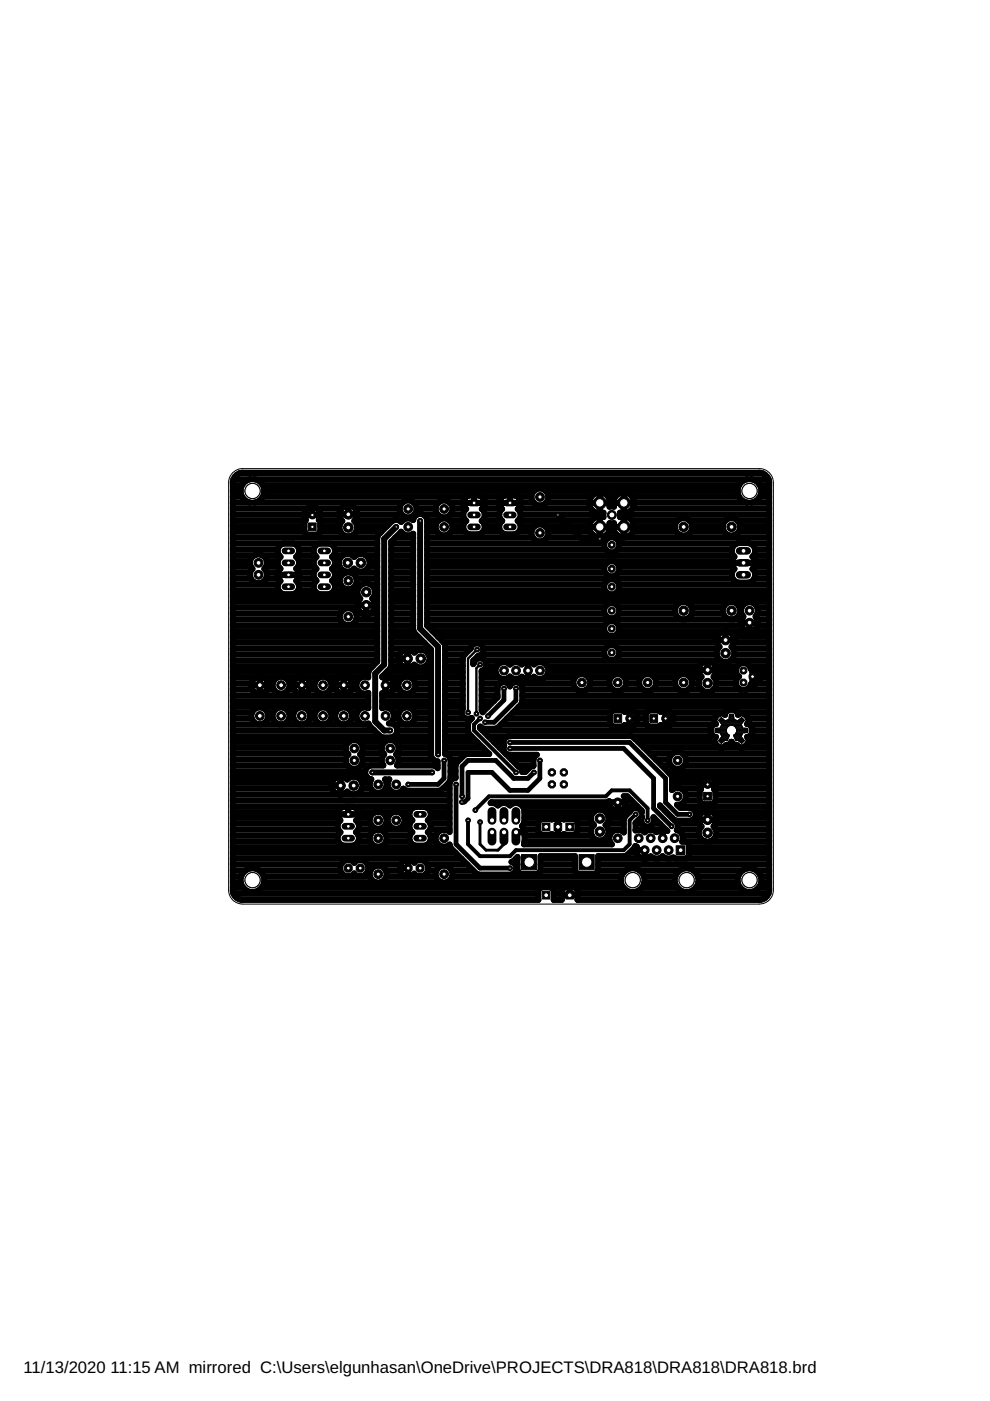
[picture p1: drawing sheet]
<svg xmlns="http://www.w3.org/2000/svg" width="210mm" height="297mm" viewBox="0 0 210 297" stroke-linecap="round" stroke-linejoin="round" font-family="sans-serif">
<defs><g id="words">
<g font-size="3.5">
<text x="5" y="291">11/13/2020</text>
<text x="23.4" y="291">11:15 AM mirrored C:\Users\elgunhasan\OneDrive\PROJECTS\DRA818\DRA818\DRA818.brd</text>
</g>
</g></defs>
<g fill="none" stroke="#000" stroke-width=".21">
<path d="M151.6 155.2h2.5M151.6 155.1h2.4M151.6 155h2.4M151.6 154.9h2.4M151.6 154.8h2.4M151.6 154.7h2.4M151.6 154.5h2.5M151.9 154.4h2.2M152.2 155.4h1.9M152.3 157h1.4M152.4 152.8h1.3M152.4 152.7h1.2"/>
<path d="M152.4 157.1h1.1M152.4 156.9h1.8M152.5 152.9h5.2M152.5 156.8h1.8M152.5 152.5h.9M152.6 157.2h.8M152.6 153h5M152.6 156.7h1.7M152.7 153.1h4.8M152.7 152.4h.6M152.7 157.4h.5M152.7 156.5h1.7"/>
<path d="M152.7 154.3l-1.1 .2v.8l1.1 .1 .4 .7-.8 .9 .6 .6 .9-.7 .4 .2 .5-1.2-.5-.4-.2-.4M152.8 155.5h1.4M152.8 154.3h1.4M152.8 153.2h4.6M152.8 152.3h.3M152.8 154.2h1.4M152.8 157.5h.3M152.8 155.6h1.5M152.8 154.1l-.1 .2M152.8 156.4h1.7M152.8 154.1h1.6M152.8 155.7h1.6"/>
<path d="M152.8 153.4h4.5M152.9 153.9h1.6M152.9 155.8h1.7M152.9 152.2h.1M152.9 157.6h.1M152.9 153.8l-.1 .3M152.9 156.3h1.6M152.9 153.8h1.9M153 156h1.6M153 153.5h4.2M153 153.7h4.2M153 156.2h1.5"/>
<path d="M153 156.1h1.6M153 153.6h4.1M153.9 152.8h2.3M154 157h.2M154.1 154.5l-.1 .6M154.2 152.7h1.8M154.3 154.2l-.2 .3M154.6 152.5l-.8 .3-.9-.7-.6 .6 .8 .9-.2 .2M154.6 152.5l.1-1.1h.8l.1 1.1M154.6 152.5h1M154.6 152.4h1M154.6 152.3h1"/>
<path d="M154.6 152.2h1M154.6 152.1h1M154.6 151.9h1M154.6 151.8h1M154.6 151.7h1M154.6 151.6h.9M154.7 151.5h.8M154.8 153.8l.8 .1 .4 .4M154.8 153.8l-.5 .4M155.4 153.8h1.8M155.5 156h1.7M155.6 156.1h1.6"/>
<path d="M155.6 155.8h1.7M155.6 152.5l.8 .3 .8-.7 .6 .6-.7 .9M155.6 156.2h1.6M155.7 153.9h1.6M155.7 156.3h1.6M155.7 156.4h1.7M155.8 156.5h1.7M155.8 155.7h1.5M155.8 154.1h1.6M155.8 156.7h1.7M155.9 156.8h1.7M155.9 155.6h1.5"/>
<path d="M155.9 156.9h1.8M155.9 154.2h1.5M156 157h.2M156 155.5h1.4M156 154.3l.2 .4M156 154.3h1.4M156.1 155.4h1.8M156.1 154.4h2.2M156.1 155.2l-.6 .7 .5 1.2 .2-.1M156.1 155.2h2.5M156.1 154.5h2.5M156.1 155.1h2.5"/>
<path d="M156.2 154.7v.2M156.2 155h2.4M156.2 154.8h2.4M156.2 154.7h2.4M156.2 154.9l-.1 .3M156.2 154.9h2.4M156.4 152.8h1.4M156.5 157h1.3M156.6 152.7h1.2M156.6 157.1h1.1M156.7 152.5h.9M156.8 157.2h.8"/>
<path d="M156.9 152.4h.6M156.9 157.4h.6M157 152.3h.4M157.1 157.5h.3M157.1 153.6l.2 .2M157.2 152.2h.1M157.2 157.6h.1M157.3 153.8l.1 .3M157.4 154.1v.2M157.4 154.3l1.2 .2v.8l-1.2 .1-.3 .7 .7 .9-.6 .6-.8-.7-.2 .1"/>
</g>
<g fill="none" stroke="#000" stroke-width="1.3">
<path d="M49.4 115.2h30.6M49.4 110.3h15.4M49.4 106.6h35.9M49.4 109.1h15.1M49.4 119h3.6M49.4 117.7h4.7M49.4 116.5h9.5M49.4 114h30.6M49.4 112.8h15.2M49.4 111.5h15.2M49.4 107.8h15.8M49.4 105.3h2"/>
<path d="M49.4 104.1h1.6M49.4 102.8h2M49.5 101.6h113.4M50.7 100.4h111M53 101.6a2.54 2.54 0 0 0-2 2.5 2.54 2.54 0 0 0 2 2.5M53.3 118.3a1.8 1.8 0 0 1 2.6-.4 1.8 1.8 0 0 1 .1 2.7 1.78 1.78 0 0 1 .1 2.5 1.78 1.78 0 0 1-2.6 0 1.78 1.78 0 0 1 .1-2.5 1.78 1.78 0 0 1-.3-2.3zM54 101.6a2.54 2.54 0 0 1 2.1 2.5 2.54 2.54 0 0 1-2.1 2.5M55.5 117.7h3.7M55.7 105.3h43.1M55.7 102.8h101M56 104.1h57.2M56.6 119h2.3"/>
<path d="M58.9 116.5v.6l.2 .6 .4 .4a1.55 1.55 0 0 0 0 2.5 1.61 1.61 0 0 0 0 2.6 1.57 1.57 0 0 0-.6 1.6 1.57 1.57 0 0 0 1.2 1.2h2.1a1.57 1.57 0 0 0 1.2-1.2 1.57 1.57 0 0 0-.6-1.6 1.61 1.61 0 0 0 0-2.6 1.55 1.55 0 0 0 0-2.5l.4-.4 .2-.6v-.6M60.1 115.2l-.6 .3-.4 .4-.2 .6M62.2 115.2l.5 .3 .5 .4 .2 .6M63.1 117.7h3.7M63.4 119h3.1M63.4 116.5h3.1M64.5 109.2h3.4M64.9 108.1a1.72 1.72 0 0 1 2.4-.2 1.72 1.72 0 0 1 .3 2.3l.3 .5v2l-.4 .5-.3 .1h-2l-.5-.3-.1-.3v-2l.3-.5a1.67 1.67 0 0 1 0-2.1zM66.2 107.5v1.7M66.2 109.1h.1M66.2 107.8h.1M66.5 116.5v.6l.2 .6 .4 .4a1.57 1.57 0 0 0 0 2.5 1.55 1.55 0 0 0 0 2.5 1.59 1.59 0 0 0-.6 1.6 1.59 1.59 0 0 0 1.2 1.3h2.1a1.58 1.58 0 0 0 1.2-1.3 1.58 1.58 0 0 0-.6-1.6 1.52 1.52 0 0 0 0-2.5 1.55 1.55 0 0 0 0-2.5l.4-.4 .2-.6v-.6"/>
<path d="M67.2 107.8h5.2M67.6 110.3h4.8M67.7 115.2l-.5 .3-.5 .4-.2 .6M67.9 112.8h4.3M67.9 111.5h4.1M67.9 109.1h17.3M69.8 115.2l1 .7 .2 .6M70.7 117.7h2.1M71 119h.9M71 116.5h9M71.9 119a1.85 1.85 0 0 1 1.3-1.5 1.85 1.85 0 0 1 1.9 .6 1.86 1.86 0 0 1 1.9-.6 1.86 1.86 0 0 1 1.4 1.5M71.9 119a1.86 1.86 0 0 0 1 2 1.86 1.86 0 0 0 2.2-.5 1.87 1.87 0 0 0 2.2 .5 1.87 1.87 0 0 0 1.1-2"/>
<path d="M72.6 107.6a1.9 1.9 0 0 1 2.7 .2 1.9 1.9 0 0 1-.2 2.7 1.87 1.87 0 0 1 .1 2.7 1.87 1.87 0 0 1-2.7 0 1.87 1.87 0 0 1 .1-2.7 1.87 1.87 0 0 1 0-2.9zM73.8 107.1l.1 2M73.8 107.8h.1M74.7 117.7h.9M75.3 110.3h8.3M75.3 107.8h9.5M75.5 112.8h5.4M75.7 111.5h6.4M77.4 117.7h2.6M78.4 119h1.6M82.9 115.2h4.7M82.9 119h4.7"/>
<path d="M82.9 117.7h4.7M82.9 116.5h4.7M83.8 114h3.8M84 111.7l-2.6 2.6v26.6l-1.9 1.9v10.2l1.9 1.9h1.3M84.4 110.3h1M85 112.8h.1M85 112.7a1.76 1.76 0 0 0 2.6 .5v20.4l.2 .5 3.6 3.6v22.6a1.43 1.43 0 0 0 1.4 1.1v1.5l-.9-.6h-7.7a1.75 1.75 0 0 0-.2-2.3 1.8 1.8 0 0 0 0-2.6 1.8 1.8 0 0 0-2.6 0 1.8 1.8 0 0 0 .1 2.6 1.69 1.69 0 0 0-.2 2.3h-2.7a1.49 1.49 0 0 0-1.2 1.5 1.49 1.49 0 0 0 1.3 1.4 1.81 1.81 0 0 0 .3 2.4 1.81 1.81 0 0 0 2.4 0 1.81 1.81 0 0 0 .2-2.4h.9a1.8 1.8 0 0 0 .5 2.6 1.8 1.8 0 0 0 2.5-.6M85 112.7l-2.1 2.2v26.3l-.2 .6-1.7 1.6v.2a1.83 1.83 0 0 1 2.6 1.7 1.83 1.83 0 0 1-2.6 1.7v3.2a1.77 1.77 0 0 1 2.4 .8 1.77 1.77 0 0 1-1 2.4 1.51 1.51 0 0 1 1.7 .9 1.51 1.51 0 0 1-.5 1.8M87.7 106.6h5.3M87.9 109.1h.7M88.3 107.8h4.1M89.1 110.4v22.9l3.8 3.8v22.9"/>
<path d="M89.6 109.1h3.2M90.6 115.2h37.5M90.6 110.3h2.5M90.6 119h64.6M90.6 117.7h64.8M90.6 116.5h37.9M90.6 114h22.4M90.6 112.8h2.1M90.6 111.5h1.8M95.2 110.3h3.5M95.3 106.6h2.9M95.5 109.1h2.7"/>
<path d="M95.6 112.8h3M95.9 111.5h2.3M95.9 107.8h2.8M98.2 106.6h4.6M98.7 105.4l1-.4h1.6a1.61 1.61 0 0 1 1.4 1.2 1.61 1.61 0 0 1-.5 1.7 1.53 1.53 0 0 1-.1 2.5 1.56 1.56 0 0 1 .7 1.7 1.56 1.56 0 0 1-1.3 1.2h-2a1.56 1.56 0 0 1-1.3-1.2 1.56 1.56 0 0 1 .7-1.7 1.54 1.54 0 0 1-.1-2.5 1.61 1.61 0 0 1-.1-2.5zM100.5 106.6v.1M100.5 105v1.6M100.5 106.6h.1M100.5 105.3h.1M102.2 105.3h4.3M102.3 110.3h4M102.3 107.8h4"/>
<path d="M102.3 112.8h4M102.8 109.1h3.1M102.8 111.5h3.1M102.8 106.6h3M105.8 106.6h4.6M106.4 105.4l.9-.4h1.6a1.61 1.61 0 0 1 1.5 1.2 1.61 1.61 0 0 1-.6 1.7 1.53 1.53 0 0 1-.1 2.5 1.56 1.56 0 0 1 .7 1.7 1.56 1.56 0 0 1-1.3 1.2h-2a1.56 1.56 0 0 1-1.2-1.2 1.56 1.56 0 0 1 .6-1.7 1.54 1.54 0 0 1 0-2.5 1.61 1.61 0 0 1-.1-2.5zM108.1 106.6v.1M108.1 105v1.6M108.1 106.6h.1M108.1 105.3h.1M109.7 105.3h3M109.9 110.3h15.6"/>
<path d="M109.9 107.8h15.4M110 112.8h2.7M110.4 109.1h17.5M110.4 111.5h3M110.4 106.6h2.8M115.5 111.5h9.4M115.7 104.1h40.7M115.8 106.6h47.3M116 114h13M116.2 112.8h9M116.2 105.3h9.1M118.3 109.2l5.1 5.1h3.8"/>
<path d="M124.9 111.7h4.5M125.5 110.3a2.22 2.22 0 0 0 1.3 3.6 2.22 2.22 0 0 0 2.4-3h1a2.22 2.22 0 0 0 2.4 3 2.22 2.22 0 0 0 1.3-3.6M125.5 110.3a2.23 2.23 0 0 1 2.5-.7v-.9a2.22 2.22 0 0 1-3.1-1.8 2.22 2.22 0 0 1 2.6-2.5 2.22 2.22 0 0 1 1.7 3h1a2.22 2.22 0 0 1 1.7-3 2.22 2.22 0 0 1 2.5 2.5 2.22 2.22 0 0 1-3 1.8v.9a2.23 2.23 0 0 1 2.5 .7M127.1 104.4v4.4M127.1 109.5v4.4M127.1 111.7h.1M127.1 106.6h.1M127.1 112.8h.1M127.1 111.5h.1M127.1 110.3h.1M127.1 107.8h.1M127.1 105.3h.1"/>
<path d="M129 105.3h1.4M129.1 112.8h1.2M129.4 111.5h.6M130 111.7h4.5M130.4 114h32.7M130.9 116.5h24.3M131.3 115.2h25M131.5 109.1h31.6M132.2 104.4v4.4M132.2 109.5v4.4M132.2 106.6h.1M132.2 111.7h.1"/>
<path d="M132.2 112.8h.1M132.2 111.5h.1M132.2 110.3h.1M132.2 107.8h.1M132.2 105.3h.1M133.9 110.3h9.9M134 105.3h22.7M134.1 107.8h29M134.2 112.8h9.2M134.5 111.5h8.6M146.1 110.3h7.8M146.5 112.8h7"/>
<path d="M146.8 111.5h6.5M153.5 112.8a1.87 1.87 0 0 1 1.6-3 1.87 1.87 0 0 1 1.5 3M153.5 112.8a1.87 1.87 0 0 0 3.1 0M155.1 119.3h5M155.4 117.7l.3 .3a1.68 1.68 0 0 0 0 2.6 1.65 1.65 0 0 0-.5 1.7 1.65 1.65 0 0 0 1.3 1.2h2.3a1.65 1.65 0 0 0 1.3-1.2 1.65 1.65 0 0 0-.6-1.7 1.68 1.68 0 0 0 0-2.6l.4-.3M155.4 117.7a1.68 1.68 0 0 1 1.1-2.6h2.3a1.67 1.67 0 0 1 1.1 2.6M156.3 110.3h6.8M156.6 112.8h6.5M156.9 111.5h6.2M157.6 119.3v.1M158.4 101.6a2.54 2.54 0 0 0-2 2.5 2.54 2.54 0 0 0 2 2.5M159 115.2h4.1"/>
<path d="M159.4 101.6a2.53 2.53 0 0 1 2 2.5 2.53 2.53 0 0 1-2 2.5M159.9 117.7h3.2M160.1 116.5h3M160.1 119h3M161.1 105.3h2M161.1 102.8h2M161.4 104.1h1.7M162.9 101.5l.2 .8v86.4l-.2 .8M162.9 101.5v.1M162.9 101.5a2.1 2.1 0 0 0-1.9-1.3h-109.5a2.16 2.16 0 0 0-2.1 1.9v86.9l.1 .5M49.4 127.6h26.5M49.4 131.3h22.8"/>
<path d="M49.4 133.8h30.6M49.4 140h30.6M49.4 138.7h30.6M49.4 137.5h30.6M49.4 136.3h30.6M49.4 135h30.6M49.4 132.6h30.6M49.4 130.1h22.8M49.4 128.8h26.4M49.4 126.4h26.6M49.4 125.1h9.7M49.4 123.9h9.6"/>
<path d="M49.4 122.7h3.8M49.4 121.4h3.6M49.4 120.2h3.8M56.4 120.2h2.7M56.4 122.7h2.6M56.5 121.4h2.4M58.8 121.9h4.7M61.1 121.9h.1M63.2 120.2h3.5M63.2 125.1h3.5M63.2 122.7h3.5M63.3 123.9h3.3"/>
<path d="M63.4 121.4h3.1M70.8 120.2h1.3M70.8 122.7h1.3M70.8 125.1h5M70.9 123.9h1.3M71 121.4h2.3M74.3 121.4h5.7M75.4 123.9h1.4M75.5 130.1h1.4M75.5 131.3h4.5M75.6 122.7h4.4M75.7 128.3h3.8"/>
<path d="M76.1 124.5a1.88 1.88 0 0 1 2.8-.4 1.88 1.88 0 0 1 0 2.8 1.9 1.9 0 0 1 .1 2.8 1.9 1.9 0 0 1-2.7 0 1.9 1.9 0 0 1 .1-2.8 1.83 1.83 0 0 1-.3-2.4zM77.6 130.1h.1M77.6 128.8l.1 .1M77.7 128.4l-.1 1.8M78.1 120.2h1.9M78.4 130.1h1.6M78.5 123.9h1.5M79.3 126.4h.7M79.4 127.6h.6M79.5 128.8h.5M79.5 125.1h.5M82.9 127.6h4.7"/>
<path d="M82.9 131.3h4.7M82.9 133.8h4.8M82.9 140h1.6M82.9 138.7h1.8M82.9 137.5h8.3M82.9 136.3h7.1M82.9 135h5.8M82.9 132.6h4.7M82.9 130.1h4.7M82.9 128.8h4.7M82.9 126.4h4.7M82.9 125.1h4.7"/>
<path d="M82.9 123.9h4.7M82.9 122.7h4.7M82.9 121.4h4.7M82.9 120.2h4.7M84.5 139.6l1.9 .1M84.7 138.8a1.94 1.94 0 0 0 .6 2.4M84.7 138.8a1.92 1.92 0 0 1 3.1-.4 1.87 1.87 0 0 1 2.7-.1 1.87 1.87 0 0 1 0 2.7 1.87 1.87 0 0 1-2.7-.1l-.3 .3M86.4 137.7v3.8M86.4 140h.1M86.4 138.7v.1M90.6 127.6h72.5M90.6 131.3h66.6"/>
<path d="M90.6 132.6h37.6M90.6 130.1h37.5M90.6 128.8h37.5M90.6 126.4h72.5M90.6 125.1h37.6M90.6 123.9h37.5M90.6 122.7h64.8M90.6 121.4h37.7M90.6 120.2h37.5M90.8 138.7h.6M91.1 140h.3M91.7 133.8h36.4"/>
<path d="M92.9 135h59.1M94.1 136.3l-3.5-3.6v-22.5a1.49 1.49 0 0 0-1.6-1.3 1.49 1.49 0 0 0-1.4 1.4 1.81 1.81 0 0 0-2.6 .4 1.42 1.42 0 0 0-1.8-.2l-3 2.9-.2 .6v26.3l-1.7 1.7-.2 .5v1.1a1.79 1.79 0 0 0-2.5 1.7 1.79 1.79 0 0 0 2.5 1.6v3.3a1.79 1.79 0 0 0-2.6 1.6 1.79 1.79 0 0 0 2.6 1.6l.2 .4 2.3 2.3 .6 .2h1.8l.6-.2M94.1 136.3l.3 .5v23.1a1.38 1.38 0 0 1 1.1 1.1v4.3l-.2 .5-1.7 1.6-.4 .2h-6.9l-.8-.4M94.1 136.3h57.9M94.4 140h3.7M94.4 138.7h4.2M94.4 137.5h5.4M99.8 137.5l-1.5 1.5-.2 .4v10.9a1.42 1.42 0 0 0 .2 1.8 1.42 1.42 0 0 0 1.8 .2l-.7 .6-.1 .5v1.7l.1 .5 4.3 4.3h-4.7l-.5 .2-1.7 1.6-.2 .5v2.8a1.34 1.34 0 0 0-1.3 1M99.8 137.5a1.37 1.37 0 0 1 1.3-1.1 1.37 1.37 0 0 1 1.4 1.1M100.4 140h.4M102 138.7h26.1M102.5 137.5a1.34 1.34 0 0 1-1.2 1.6l-1 1 .1 .6"/>
<path d="M102.5 137.5h25.9M102.7 140h50M128.1 128.8v1.3l1 .9h1.2l1-.9v-1.3M128.1 128.8l1-.9h1.2l1 .9M131 137.5h21.2M131.1 121.4h24.1M131.1 125.1h32M131.2 132.6h25.9M131.3 133.8h27.2M131.3 138.7h20.7M131.3 130.1h11.9M131.3 128.8h11.9"/>
<path d="M131.3 123.9h31.8M131.3 120.2h24M144.6 127.7a1.87 1.87 0 0 0-1.5 1.8 1.87 1.87 0 0 0 1.5 1.8M145.3 127.7a1.86 1.86 0 0 1 1.5 1.8 1.86 1.86 0 0 1-1.5 1.8M146.6 128.8h6.8M146.7 130.1h6.7M151.9 135.7h3.8M153.7 133.8a1.91 1.91 0 0 0-1.7 1.3 1.91 1.91 0 0 0 .6 2 1.87 1.87 0 0 0-.1 2.7 1.87 1.87 0 0 0 2.7 0 1.87 1.87 0 0 0-.1-2.7 1.91 1.91 0 0 0 .5-2 1.91 1.91 0 0 0-1.7-1.3M153.8 135.7h.1M153.8 135v.1M153.8 133.8v1.9M154.7 127.7a1.87 1.87 0 0 0-1.5 1.8 1.87 1.87 0 0 0 1.5 1.8"/>
<path d="M155 140h8.1M155.4 137.5h7.7M155.4 127.7a1.86 1.86 0 0 1 1.6 1.8 1.86 1.86 0 0 1-1.6 1.8M155.6 135h7.5M155.6 136.3h7.5M155.7 138.7h7.4M156.8 128.8h.4M156.8 130.1h.4M157.1 132h3.6M157.4 128.5a1.8 1.8 0 0 1 2.6-.4 1.8 1.8 0 0 1 .2 2.6 1.83 1.83 0 0 1 0 2.6 1.83 1.83 0 0 1-2.6 0 1.83 1.83 0 0 1 0-2.6 1.71 1.71 0 0 1-.2-2.2zM158.9 132h.1M158.9 132v1.8"/>
<path d="M158.9 132.6h.1M159.3 133.8h3.8M159.9 122.7h3.2M159.9 120.2h3.2M160 121.4h3.1M160.6 130.1h2.5M160.6 128.8h2.5M160.6 131.3h2.5M160.7 132.6h2.4M49.4 158.6h23.9M49.4 152.4h4M49.4 159.8h24.3"/>
<path d="M49.4 157.3h24.6M49.4 156.1h31.2M49.4 154.8h29.9M49.4 153.6h28.8M49.4 151.1h4M49.4 149.9h28.7M49.4 148.7h28.7M49.4 147.4h28.7M49.4 146.2h4.1M49.4 144.9h3.9M49.4 143.7h4.7M49.4 142.5h28.7"/>
<path d="M49.4 141.2h29.7M53.2 145.3h3.7M55.1 143.4v3.7M55.1 145.3h.1M55.1 146.2h.1M55.1 144.9v.1M55.1 143.7h.1M56 143.7h2.7M56.7 146.2h1.3M56.7 151.1h1.2M56.7 152.4h1.2M56.9 144.9h.9"/>
<path d="M60.4 143.7h2.6M61.2 146.2h1.2M61.3 151.1h1M61.3 152.4h1M61.4 144.9h.8M62.1 145.3h3.7M64 143.4v3.7M64 145.3h.1M64 146.2h.1M64 144.9v.1M64 143.7h.1M64.9 143.7h2.7"/>
<path d="M65.6 146.2h1.3M65.6 151.1h1.2M65.6 152.4h1.2M65.8 144.9h.9M69.3 143.7h2.6M70 146.2h1.2M70.1 151.1h1.1M70.2 152.4h1M70.3 144.9h.8M71 145.3h3.7M72.9 143.4v3.7M72.9 145.3h.1"/>
<path d="M72.9 146.2h.1M72.9 144.9v.1M72.9 143.7h.1M73.6 157.7a1.8 1.8 0 0 1 2.6-.4 1.8 1.8 0 0 1 .1 2.7 1.79 1.79 0 0 1 .1 2.5 1.79 1.79 0 0 1-2.6 0 1.79 1.79 0 0 1 .1-2.5 1.71 1.71 0 0 1-.3-2.3zM73.8 143.7h2.7M74.4 146.2h1.4M74.5 151.1h1.2M74.5 152.4h1.2M74.7 144.9h.9M76.3 157.3h5.3M76.5 159.8h4.8M76.9 158.6h4"/>
<path d="M81 149.9h10.4M81 148.7h10.4M81 147.4h10.4M81.7 143.7h.1M81.7 145.3h1.9M81.7 143.4v3.7M81.7 145.3h.1M81.7 146.2h.1M81.7 144.9v.1M82 142.5h9.4M82.7 143.7h2.7M82.9 141.2h2.4"/>
<path d="M83.3 146.2h1.4M83.4 151.1h1.2M83.4 152.4h1.2M83.5 153.6h7.9M83.5 144.9h1M83.6 156.1h7.8M83.9 157.3h7.5M84.1 159.8h7.3M84.2 154.8h7.2M84.5 158.6h6.9M85.3 141.2a1.9 1.9 0 0 0 2.2 0M86.4 141.2h.1"/>
<path d="M87.1 143.7h4.3M87.5 141.2h.7M87.8 146.2h3.6M87.9 151.1h3.5M87.9 152.4h3.5M88 144.9h3.4M90.2 141.2h1.2M94.4 158.6h8M94.4 152.4h4.4M94.4 159.8h9.3M94.4 157.3h6.8M94.4 156.1h5.5"/>
<path d="M94.4 154.8h4.9M94.4 153.6h4.9M94.4 151.1h3.5M94.4 149.9h3.7M94.4 148.7h3.7M94.4 147.4h3.7M94.4 146.2h3.7M94.4 144.9h3.7M94.4 143.7h3.7M94.4 142.5h3.7M94.4 141.2h3.7M99.6 152.4h.4"/>
<path d="M100.4 140.7a1.36 1.36 0 0 1 1.6-1.1 1.36 1.36 0 0 1 1.1 1.6M100.4 140.7h.1M102.1 149.9h1.4M102.1 148.7h2.6M102.1 147.4h3.4M102.1 146.2h3.4M102.1 144.9h3.9M102.1 143.7h3.8M102.1 142.5h3M102.2 154.8h48.5M103.1 141.2l-.2 .5-.8 .5v8.3l.2 .5 3.2-3.1v-2.2a1.36 1.36 0 0 1 1.2-1.1 1.36 1.36 0 0 1 1.4 .9 1.34 1.34 0 0 1 1.4-.9 1.34 1.34 0 0 1 1.2 1.1v3.1l-.2 .5-5 5-.5 .2h-2.4l-.8-.5-.1 .1v.3l8.2 8.1a1.19 1.19 0 0 1 .8 1.2h.7l1-1.1 .7-.2v-1.4l.2-.5 .5-.5h-6l-.4-.2M103.1 141.2h2.2"/>
<path d="M103.5 156.1h4.3M104.7 157.3h2.1M105.3 141.2a1.76 1.76 0 0 1 2.8-.3 1.68 1.68 0 0 1 2.5 0 1.81 1.81 0 0 1 2.6 0 1.74 1.74 0 0 1 2.8 .3M105.3 141.2a1.79 1.79 0 0 0 .5 2.5M105.8 143.7a1.74 1.74 0 0 0 2.3-.3l.3 .3M105.9 158.6h.9M106.2 153.6h23.2M107.2 159.8h.1M107.4 159.8a1.34 1.34 0 0 1-.5-1.7 1.35 1.35 0 0 1 .9-2h26l.5 .2 8 8 .2 .5M107.4 152.4h21.9M107.7 144.9h.8M107.8 143.7h.6"/>
<path d="M108.4 143.7l.6 .3h.7l.7-.3M108.7 151.1h20.7M109.9 149.9h53.2M110.2 144.9h11.4M110.3 143.7h.6M110.4 143.7l.2-.2 .3 .2M110.7 148.7h52.4M110.7 147.4h52.4M110.7 146.2h11.6M110.9 143.7a1.87 1.87 0 0 0 2 0M111.9 140.4v3.6M111.9 142.2h.1"/>
<path d="M111.9 143.7h.1M111.9 142.5h.1M111.9 141.2h.1M112.9 143.7h.6M115.4 143.7h6.5M115.5 143.7a1.75 1.75 0 0 1-2.3-.2l-.3 .2M116 141.2a1.77 1.77 0 0 1-.5 2.5M116 141.2h32.3M116.2 142.5h31.9M124.4 146.2h5.5M124.8 143.7h4.7M125.1 144.9h4.1"/>
<path d="M129.5 153.6l-.2-.3v-2l.4-.5 .3-.1h2l.5 .3a1.72 1.72 0 0 1 2.3 .2 1.72 1.72 0 0 1-.2 2.4M129.5 153.6l.5 .4h2l.5-.3a1.71 1.71 0 0 0 2.1-.1M132 146.2h4.3M132.5 143.7h3.3M132.7 144.9h2.8M133.5 152.3l3.4 .1M133.5 150.6v3.5M133.5 153.6h.1M133.5 151.1h.1M133.5 152.3v.1M133.8 156.1h17.3M134.6 153.6h2.5"/>
<path d="M134.7 151.1h2.3M135.3 157.3h16.1M135.8 143.7a1.81 1.81 0 0 1 3 0M135.8 143.7a1.81 1.81 0 0 0 1.5 2.8 1.81 1.81 0 0 0 1.5-2.8M136.5 158.6h26.6M137.3 150.8l.3-.1h2l.5 .3a1.72 1.72 0 0 1 2.3 .2 1.72 1.72 0 0 1 0 2.3 1.72 1.72 0 0 1-2.3 .2l-.5 .3h-2l-.5-.4-.2-.3v-2zM137.8 159.8h4.8M138.4 146.2h5.5M138.8 143.7h4.6M139.1 144.9h4.1M141.1 152.3v.1M141.1 150.6v3.5"/>
<path d="M141.1 152.3l10.4 .1M141.1 153.6h.1M141.1 152.4h.1M141.1 151.1v.1M142.3 153.6h9M142.3 151.1h11.5l-.1 .5-.7-.4-.6 .1-.9 1M143.4 143.7a1.79 1.79 0 0 1 3 0M143.4 143.7a1.81 1.81 0 0 0 1.5 2.8 1.81 1.81 0 0 0 1.5-2.8M144.8 159.8h18.3M146 146.2h2.7M146.4 143.7h2.1M146.7 144.9h1.5"/>
<path d="M148.1 142h3.8M148.3 141.2a1.91 1.91 0 0 1 1.7-1.1 1.91 1.91 0 0 1 1.7 1.1M148.3 141.2a1.94 1.94 0 0 0 .5 2.3 1.87 1.87 0 0 0-.1 2.7 1.87 1.87 0 0 0 2.7 0 1.87 1.87 0 0 0-.1-2.7 1.89 1.89 0 0 0 .4-2.3M150 140.1v1.9M150 142v.1M150 141.2h.1M150.7 154.3h.1M150.8 155.8l.3 .3M150.8 155.8h.1M151.1 156.1l.7 .1a1.01 1.01 0 0 0-.4 1.1M151.3 146.2h5.6M151.4 156.2h.1"/>
<path d="M151.4 157.2h.1M151.4 157.3l1.3 1.2M151.5 143.7h5M151.5 152.3l-.1 .2a1.02 1.02 0 0 0 .4 1l-.7 .2-.3 .3-.1 1.4 .1 .4M151.5 153.2h.1M151.7 141.2h4.7M151.9 144.9h4.2M151.9 142.5h4.2M152.7 158.5h.1M152.9 158.5h.2M153.8 151.2l.1-.4 .6-.3 1.5 .1 .3 .3 .2 .7 .7-.4 .6 .2 .8 .8 .2 .3-.1 .7M153.9 158h.1"/>
<path d="M153.9 158l-.8 .5M154.2 150.6h.1M154.7 157.9h.1M154.7 157.9l-.8 .1M155.1 157.3l-.4 .6M155.1 157.3h.1M155.1 157.3l.2 .3M155.3 157.6l.2 .3M155.3 157.6h.1M155.5 157.9h.1M155.5 157.9l.8 .1 .8 .5M155.7 150.5h.1"/>
<path d="M156.1 141.5l.9-.9h1.3l.9 .9v.4h1l.9 .9v1.3l-.9 1h-1v.3l-.9 .9h-1.3l-.9-.9v-1.3l.6-.7-.6-.6zM156.4 151.1h6.7M156.8 158.4v.1M156.8 151.3h.1M157.1 158.5h.2M157.5 158.5h-.1M158.4 146.2h4.7M158.6 153.2l-.2 .3 .7 .2 .4 .7v1.1l-.4 .6M158.7 153.2h-.1M158.7 152.4h4.4M158.7 157.3l-1.2 1.2M158.7 157.3h4.4"/>
<path d="M158.8 156.2h-.4l.4 .6-.1 .5M158.9 141.2h4.2M158.9 153.6h4.2M159.1 156.1h4M159.1 156.1l-.4 .1M159.4 155.8h-.1M159.5 154.3h.1M159.5 154.8h3.6M159.5 141.9v3.2M159.5 144.9l.1 .1M159.5 143.7h.1M159.5 142.5h.1"/>
<path d="M160.3 144.9h2.8M160.8 142.5h2.3M161.1 143.4l-1.5 .1M161.1 143.7h2M49.4 175.9h22.3M49.4 172.2h22.2M49.4 168.5h45.9M49.4 179.6h46.1M49.4 178.4h22.3M49.4 177.1h22.3M49.4 174.6h22.3M49.4 173.4h22.3"/>
<path d="M49.4 170.9h45.9M49.4 169.7h45.9M49.4 167.2h21M49.4 166h21M49.4 164.7h22.2M49.4 163.5h28M49.4 162.3h24.2M49.4 161h23.9M70.3 166.6h1.9M71.5 172.7h4.6M71.9 171.6l.8-.5 2-.1a1.6 1.6 0 0 1 1.4 1.2 1.6 1.6 0 0 1-.6 1.7 1.52 1.52 0 0 1 0 2.5 1.58 1.58 0 0 1 .6 1.7 1.58 1.58 0 0 1-1.3 1.2h-2a1.59 1.59 0 0 1-1.2-1.2 1.59 1.59 0 0 1 .6-1.7 1.55 1.55 0 0 1 0-2.5 1.62 1.62 0 0 1-.3-2.3zM72.2 164.7v3.8"/>
<path d="M72.2 167.2h.1M72.2 166h.1M72.2 164.7v.1M72.8 164.7l.8 .6a1.87 1.87 0 0 1 2.7-.1 1.87 1.87 0 0 1 0 2.7 1.87 1.87 0 0 1-2.7-.1l-.6 .5-.7 .2M72.8 164.7a1.91 1.91 0 0 0-2.5 1.5 1.91 1.91 0 0 0 1.8 2.3M72.8 164.7h1.7M73.8 171l.1 1.7M73.8 172.2h.1M75.5 164.7h2.3M75.9 175.9h11.1M75.9 173.4h2.6M76 178.4h2.5"/>
<path d="M76 177.1h2.5M76 174.6h2.6M76.1 172.2h3.7M76.6 162.3h4.7M76.7 167.2h1.9M76.8 166h1.6M76.9 161h4M78.9 163.8h12.7M80.6 172.2h3M81.7 167.2h.7M81.8 174.6h.6M81.9 178.4h5.1"/>
<path d="M81.9 177.1h5M81.9 173.4h.4M82 166h.2M84.2 162.3h8.6M84.4 172.2h2.5M84.5 161h7.4M85.5 167.2h.1M85.6 174.6h1.3M85.7 173.4h1.3M87 171.8l1.1-.7h2a1.58 1.58 0 0 1 1.2 1.2 1.58 1.58 0 0 1-.6 1.6 1.52 1.52 0 0 1 0 2.5 1.58 1.58 0 0 1 .6 1.7 1.58 1.58 0 0 1-1.2 1.2h-2a1.58 1.58 0 0 1-1.3-1.2 1.58 1.58 0 0 1 .6-1.7 1.52 1.52 0 0 1 0-2.5 1.57 1.57 0 0 1-.4-2.1zM91.1 173.4h4.2M91.2 175.9h4.1"/>
<path d="M91.2 178.4h1.3M91.2 177.1h1.3M91.2 174.6h4.1M91.3 172.2h4M93.9 167.2h1.4M95.1 166h.3M95.3 166v10.4a1.79 1.79 0 0 0-2.5 .1 1.79 1.79 0 0 0 0 2.5 1.79 1.79 0 0 0 2.5 0l.2 .7 5.5 5.5 .5 .2h6.9a1.38 1.38 0 0 0 .9-2.1M95.5 164.7h1.1M95.5 163.5h1.1M95.5 162.3h1.1M95.5 161h2M108.4 161h4.7"/>
<path d="M109.4 176.4h1.8M109.4 176.4v.1M109.6 162.3h3.5M110.7 163.5h.8M110.8 170.9h18.5M111 174.6h3.1M111.1 175.9h3M111.2 172.2h14.7M111.2 173.4h14.1M111.2 178.4h18.1M111.2 177.1h14.3M114.3 174l.5-.3h7l.5 .3 .1 .3v2l-.1 .3-.5 .4h-7l-.3-.2-.4-.5v-2z"/>
<path d="M118.3 173.6v3.4M118.3 175.3h.1M118.3 175.9h.1M118.3 174.6v.1M122.4 175.9h2.9M122.4 174.6h3.2M125.6 172.5a1.88 1.88 0 0 1 2.8-.4 1.88 1.88 0 0 1 0 2.8 1.86 1.86 0 0 1 .1 2.7 1.86 1.86 0 0 1-2.7 0 1.86 1.86 0 0 1 .1-2.7 1.84 1.84 0 0 1-.3-2.4zM128.4 172.2h5.1M128.7 174.6h3.6M128.8 177.1h.5M129 175.9h3.3M129 173.4h3.4"/>
<path d="M129.1 170.1h3.7M129.3 170.9a1.83 1.83 0 0 0 1.7 1 1.83 1.83 0 0 0 1.6-1M129.3 170.9l-.1-1-.5 .2h-24.5l-.2 .2h.7l.9 .5a1.7 1.7 0 0 1 2.5 0 1.79 1.79 0 0 1 3.1 .9v2.6l-.5 .9 .4 .7M131 170.9v.1M131 170.1v1.8M132.6 170.9a1.81 1.81 0 0 0-.4-2.1h.8l3.1 3.1v.4a1.34 1.34 0 0 0-1.2-1 1.34 1.34 0 0 0-1.4 .8l-1 1.1-.2 .5v2.8a1.78 1.78 0 0 0-2.6-.1 1.78 1.78 0 0 0 .1 2.6h-18.7l.1-.5-.1-2.6M132.6 170.9h2.5M132.8 169.7h1.1M134.6 179.6h.4M134.7 175.9h6.5M134.7 174.6h1.5M135.9 173.4l-1.2 1v1.7a1.62 1.62 0 0 1 2 .4 1.73 1.73 0 0 1 2.5-.1l.5-.3 .7-.2"/>
<path d="M135.9 173.4l.2-.4v.4a1.37 1.37 0 0 0 1.3 1.9 1.37 1.37 0 0 0 1.2-2.1l2.9 3-.9-.3M135.9 173.4h.2M136 172.2h.1M138.5 174.6h1.5M138.6 173.4h.1M139 161h2.9M140.3 162.3h1.9M140.5 175.9v1.8M140.5 177.1h.1M141.5 163.5h21.6M142.5 164.8v2.7a1.79 1.79 0 0 1 2.9 .8 1.79 1.79 0 0 1-1.9 2.3l.7 .7h2.3a1.39 1.39 0 0 1 .8 2.1M142.5 167.2h.4"/>
<path d="M142.5 166h5.8M142.5 164.7h6.8M143.6 175.9h4.7M143.6 174.6h4.7M143.8 170.9h19.3M144.4 167.2h4.1M144.7 178.4h4.8M144.7 177.1h3.5M145.1 162.3h18M145.2 169.7h3.2M145.4 168.5h3M145.4 161h17.7"/>
<path d="M146.1 179.6h17M147.3 173.4l-.8 .6h-3.1l-.5-.2-3-3 3.3 3.3a1.34 1.34 0 0 1 .3 1.9 1.74 1.74 0 0 1 1.1 2.5l1.1 .1 .4 .6v2.2l-.2 .3-.5 .3h-2.2l-.5-.2a1.76 1.76 0 0 1-2.2-.3 1.7 1.7 0 0 1-2.5 0 1.83 1.83 0 0 1-2.4 .3 1.83 1.83 0 0 1-.6-2.3l-.3-.1-.1 .3-1.7 1.6-.4 .2h-5.7v3.1M147.3 173.4h.8M147.5 172.2h1.5M148.1 173.8h3.8M148.1 173.4a1.86 1.86 0 0 0 .7 1.8 1.87 1.87 0 0 0-.1 2.7 1.87 1.87 0 0 0 2.7 0 1.87 1.87 0 0 0-.1-2.7 1.86 1.86 0 0 0 .6-1.8M148.1 173.4a1.91 1.91 0 0 1 1.9-1.5 1.91 1.91 0 0 1 1.9 1.5M148.3 166.3h3.4M148.7 165.2a1.72 1.72 0 0 1 2.4-.2 1.72 1.72 0 0 1 .3 2.3l.3 .5v2l-.4 .5-.3 .2h-2l-.5-.4-.1-.3v-2l.3-.5a1.71 1.71 0 0 1 0-2.1zM150 164.6v1.7M150 171.9v1.9M150 173.8h.1"/>
<path d="M150 166.3h.1M150 166h.1M150 173.4h.1M150 172.2h.1M150 164.7v.1M150.6 178.4h12.5M150.7 164.7h12.4M151 172.2h12.1M151.5 167.2h11.6M151.7 168.5h11.4M151.7 169.7h11.4M151.7 166h11.4"/>
<path d="M151.7 175.9h11.4M151.7 174.6h11.4M151.8 177.1h11.3M151.9 173.4h11.2M49.4 182.1h48.5M49.4 185.8h1.8M49.4 188.3h2.2M49.4 187h1.6M49.4 184.6h2.7M49.4 183.3h22.8M49.4 180.8h47.2M49.5 189.5a2.11 2.11 0 0 0 2 1.3h62.7l-.1-2 .4-.5 .3-.1h1.9l.4 .1 .3 .5v2h1.7v-.1"/>
<path d="M49.5 189.5h64.6M51 190.7h63.1M55 184.6h17.2M55.4 188.3h59.2M55.9 185.8h22.5M56 187h23.6M73.2 185.8l-1-1v-1.4l1-1h1.3l.6 .6 .6-.6h1.4l.9 1v1.4l-.9 1M74.5 185.8l.6-.6 .6 .6M78 183.3h6.9M78 184.6h.6M80.8 187h12.8M81.8 184.6h3"/>
<path d="M81.9 185.8h10.5M84.8 184.1h1.8M86.5 182.4l.1 3.4M86.5 184.6h.1M86.5 183.3h.1M88.4 185.8l-.6-.6-.6 .6M89.8 185.8l.9-1v-1.4l-.9-1h-1.4l-.6 .5-.6-.5h-1.4l-1 1v1.4l1 1M90.7 183.3h8.4M90.7 184.6h1.9M94.7 187h37M95.7 184.6h4.6M95.9 185.8h35.9"/>
<path d="M109.3 183.3l-.9-.5 .4-.2 .9-.9v2.9M109.3 183.3h.4M109.3 182.1h.4M109.4 184.6h.3M109.7 184.6l.4 .5 .3 .2h3.5l.4-.2 .3-.5M114.6 182.1h7.3M114.6 184.6v-3.1h7.3v3.1M114.6 184.6h7.3M114.6 183.3h7.3M117 188.3h2.5M117.4 190.7h1.7M117.4 189.5h1.7"/>
<path d="M119.1 189.8h3.4M120.8 188.1v1.7M120.8 189.8h.1M120.8 189.5h.1M120.8 188.3h.1M121.9 184.6l.4 .5 .3 .2h3.6l.5-.4 .1-.3M122.1 188.3h10.2M122.4 190.7h39M122.5 189.5h40.4M126.8 182.1h9.6M126.8 184.6h5.9M126.8 183.3h36.3"/>
<path d="M133.4 180.8h1.5M134.9 180.3h1.8M135.6 184.6h8.5M136 188.3h7.7M136.5 185.8h6.7M136.6 187h6.5M136.7 180.3h.1M136.7 180.3v1.8M136.7 180.8h.1M136.9 182.1h26.2M146.1 180.8h17M147 184.6h10.4"/>
<path d="M147.4 188.3h9.6M147.9 185.8h8.6M148.1 187h8.3M160.4 184.6h2.7M160.8 188.3h2.3M161.2 185.8h1.9M161.4 187h1.7M162.9 189.5a2.05 2.05 0 0 1-1.9 1.3h-38.6v-2.1l-.2-.4-.5-.2h-1.8l-.5 .2-.3 .4v2"/>
<circle cx="86.5" cy="107.9" r="1.81"/>
<circle cx="94.1" cy="107.9" r="1.81"/>
<circle cx="94.1" cy="111.7" r="1.81"/>
<circle cx="114.5" cy="113" r="1.81"/>
<circle cx="114.5" cy="105.4" r="1.81"/>
<circle cx="129.7" cy="115.5" r="1.68"/>
<circle cx="144.9" cy="111.7" r="1.87"/>
<circle cx="73.8" cy="130.8" r="1.81"/>
<circle cx="73.8" cy="123.1" r="1.81"/>
<circle cx="129.7" cy="120.6" r="1.68"/>
<circle cx="129.7" cy="133.3" r="1.68"/>
<circle cx="129.7" cy="138.4" r="1.68"/>
<circle cx="129.7" cy="124.4" r="1.68"/>
<circle cx="55.1" cy="145.3" r="1.83"/>
<circle cx="55.1" cy="151.8" r="1.82"/>
<circle cx="59.6" cy="151.8" r="1.81"/>
<circle cx="59.6" cy="145.3" r="1.81"/>
<circle cx="64" cy="151.8" r="1.82"/>
<circle cx="64" cy="145.3" r="1.83"/>
<circle cx="68.5" cy="151.8" r="1.82"/>
<circle cx="68.5" cy="145.3" r="1.82"/>
<circle cx="72.8" cy="145.3" r="1.83"/>
<circle cx="72.8" cy="151.8" r="1.82"/>
<circle cx="86.2" cy="151.8" r="1.82"/>
<circle cx="86.3" cy="145.3" r="1.81"/>
<circle cx="123.4" cy="144.7" r="1.82"/>
<circle cx="131" cy="144.7" r="1.81"/>
<circle cx="80.2" cy="173.9" r="1.81"/>
<circle cx="80.2" cy="177.7" r="1.81"/>
<circle cx="84" cy="173.9" r="1.81"/>
<circle cx="143.7" cy="161.2" r="1.81"/>
<circle cx="53.5" cy="186.6" r="2.54"/>
<circle cx="80.2" cy="185.3" r="1.81"/>
<circle cx="94.1" cy="185.3" r="1.81"/>
<circle cx="134.1" cy="186.6" r="2.53"/>
<circle cx="145.6" cy="186.6" r="2.54"/>
<circle cx="158.9" cy="186.6" r="2.53"/>
</g>
<path d="M101.1 137.7l-1.9 1.9v11.5M101.8 140.9l-.8 .8v9.6" fill="none" stroke="#000" stroke-width=".51"/>
<path d="M106.8 146v2.4l-3.4 3.4M108.1 158.7h24.1l6.4 6.3v6.4l3.8 3.8M108.1 157.4h25.4l7.6 7.6v5.1l2.6 2.6h2.5M109.4 146v2.5l-4.6 4.6h-2M94.1 161.2v3.8l-1.2 1.3h-6.4M96.7 166.3v12.7l5.1 5.1h6.3M113.2 163.8l-1.3 1.2h-3l-3.8-3.8h-5.9l-1.2 1.3v6.3M114.5 161.2v3.8l-2.6 2.6h-3.8l-3.8-3.8h-5.1v5.5l-.7 .8h-.6" fill="none" stroke="#000" stroke-width="1"/>
<path d="M101.8 152.3l-1.3 1.3v1.3l8.9 8.9M100.8 171.8l2.9-3h24.7l1.3-1.2h3.8l3.8 3.8v2.5M134.8 172.7l-1.3 1.2v5.1l-1.3 1.3h-22.8l-1.3 1.2h-6.3l-2.6-2.5v-5.1" fill="none" stroke="#000" stroke-width=".83"/>
<path d="M101.8 174.3v4.7l1.2 1.3h2.6l1.2-1.3v-2.6" fill="none" stroke="#000" stroke-width=".61"/>
<circle cx="158.9" cy="132" r=".93" fill="#000" stroke="#000" stroke-width=".21"/>
<circle cx="158.9" cy="132" r=".51" fill="#fff" stroke="#000" stroke-width=".21"/>
<circle cx="158.9" cy="129.5" r=".93" fill="#000" stroke="#000" stroke-width=".21"/>
<circle cx="158.9" cy="129.5" r=".51" fill="#fff" stroke="#000" stroke-width=".21"/>
<circle cx="89.2" cy="139.6" r="1.02" fill="#000" stroke="#000" stroke-width=".21"/>
<circle cx="89.2" cy="139.6" r=".51" fill="#fff" stroke="#000" stroke-width=".21"/>
<circle cx="86.4" cy="139.6" r="1.02" fill="#000" stroke="#000" stroke-width=".21"/>
<circle cx="86.4" cy="139.6" r=".51" fill="#fff" stroke="#000" stroke-width=".21"/>
<circle cx="153.8" cy="135.7" r="1.02" fill="#000" stroke="#000" stroke-width=".21"/>
<circle cx="153.8" cy="135.7" r=".51" fill="#fff" stroke="#000" stroke-width=".21"/>
<circle cx="153.8" cy="138.5" r="1.02" fill="#000" stroke="#000" stroke-width=".21"/>
<circle cx="153.8" cy="138.5" r=".51" fill="#fff" stroke="#000" stroke-width=".21"/>
<circle cx="150" cy="144.8" r="1.02" fill="#000" stroke="#000" stroke-width=".21"/>
<circle cx="150" cy="144.8" r=".51" fill="#fff" stroke="#000" stroke-width=".21"/>
<circle cx="150" cy="142" r="1.02" fill="#000" stroke="#000" stroke-width=".21"/>
<circle cx="150" cy="142" r=".51" fill="#fff" stroke="#000" stroke-width=".21"/>
<circle cx="150" cy="173.8" r="1.02" fill="#000" stroke="#000" stroke-width=".21"/>
<circle cx="150" cy="173.8" r=".51" fill="#fff" stroke="#000" stroke-width=".21"/>
<circle cx="150" cy="176.6" r="1.02" fill="#000" stroke="#000" stroke-width=".21"/>
<circle cx="150" cy="176.6" r=".51" fill="#fff" stroke="#000" stroke-width=".21"/>
<circle cx="75" cy="166.6" r="1.02" fill="#000" stroke="#000" stroke-width=".21"/>
<circle cx="75" cy="166.6" r=".51" fill="#fff" stroke="#000" stroke-width=".21"/>
<circle cx="72.2" cy="166.6" r="1.02" fill="#000" stroke="#000" stroke-width=".21"/>
<circle cx="72.2" cy="166.6" r=".51" fill="#fff" stroke="#000" stroke-width=".21"/>
<circle cx="127.2" cy="173.5" r="1.02" fill="#000" stroke="#000" stroke-width=".21"/>
<circle cx="127.2" cy="173.5" r=".51" fill="#fff" stroke="#000" stroke-width=".21"/>
<circle cx="127.2" cy="176.3" r="1.02" fill="#000" stroke="#000" stroke-width=".21"/>
<circle cx="127.2" cy="176.3" r=".51" fill="#fff" stroke="#000" stroke-width=".21"/>
<circle cx="150" cy="166.3" r=".83" fill="#000" stroke="#000" stroke-width=".21"/>
<circle cx="150" cy="166.3" r=".36" fill="#fff" stroke="#000" stroke-width=".21"/>
<path d="M149.2 168h1.6v1.7h-1.6z" fill="#000" stroke="#000" stroke-width=".21"/>
<circle cx="150" cy="168.8" r=".36" fill="#fff" stroke="#000" stroke-width=".21"/>
<circle cx="141.1" cy="152.3" r=".83" fill="#000" stroke="#000" stroke-width=".21"/>
<circle cx="141.1" cy="152.3" r=".36" fill="#fff" stroke="#000" stroke-width=".21"/>
<path d="M137.8 151.5h1.6v1.7h-1.6z" fill="#000" stroke="#000" stroke-width=".21"/>
<circle cx="138.6" cy="152.3" r=".36" fill="#fff" stroke="#000" stroke-width=".21"/>
<circle cx="133.5" cy="152.3" r=".83" fill="#000" stroke="#000" stroke-width=".21"/>
<circle cx="133.5" cy="152.3" r=".36" fill="#fff" stroke="#000" stroke-width=".21"/>
<path d="M130.2 151.5h1.6v1.7h-1.6z" fill="#000" stroke="#000" stroke-width=".21"/>
<circle cx="131" cy="152.3" r=".36" fill="#fff" stroke="#000" stroke-width=".21"/>
<circle cx="76.5" cy="119.3" r="1.02" fill="#000" stroke="#000" stroke-width=".21"/>
<circle cx="76.5" cy="119.3" r=".51" fill="#fff" stroke="#000" stroke-width=".21"/>
<circle cx="73.7" cy="119.3" r="1.02" fill="#000" stroke="#000" stroke-width=".21"/>
<circle cx="73.7" cy="119.3" r=".51" fill="#fff" stroke="#000" stroke-width=".21"/>
<circle cx="77.7" cy="125.5" r="1.02" fill="#000" stroke="#000" stroke-width=".21"/>
<circle cx="77.7" cy="125.5" r=".51" fill="#fff" stroke="#000" stroke-width=".21"/>
<circle cx="77.7" cy="128.3" r="1.02" fill="#000" stroke="#000" stroke-width=".21"/>
<circle cx="77.7" cy="128.3" r=".51" fill="#fff" stroke="#000" stroke-width=".21"/>
<circle cx="73.9" cy="111.8" r="1.02" fill="#000" stroke="#000" stroke-width=".21"/>
<circle cx="73.9" cy="111.8" r=".51" fill="#fff" stroke="#000" stroke-width=".21"/>
<circle cx="73.9" cy="109.1" r="1.02" fill="#000" stroke="#000" stroke-width=".21"/>
<circle cx="73.9" cy="109.1" r=".51" fill="#fff" stroke="#000" stroke-width=".21"/>
<circle cx="66.2" cy="109.2" r=".83" fill="#000" stroke="#000" stroke-width=".21"/>
<circle cx="66.2" cy="109.2" r=".36" fill="#fff" stroke="#000" stroke-width=".21"/>
<path d="M65.4 110.9h1.6v1.6h-1.6z" fill="#000" stroke="#000" stroke-width=".21"/>
<circle cx="66.2" cy="111.7" r=".36" fill="#fff" stroke="#000" stroke-width=".21"/>
<circle cx="155.1" cy="129.5" r=".99" fill="#000" stroke="#000" stroke-width=".21"/>
<circle cx="155.1" cy="129.5" r=".51" fill="#fff" stroke="#000" stroke-width=".21"/>
<circle cx="144.9" cy="129.5" r=".99" fill="#000" stroke="#000" stroke-width=".21"/>
<circle cx="144.9" cy="129.5" r=".51" fill="#fff" stroke="#000" stroke-width=".21"/>
<circle cx="155.1" cy="111.7" r=".99" fill="#000" stroke="#000" stroke-width=".21"/>
<circle cx="155.1" cy="111.7" r=".51" fill="#fff" stroke="#000" stroke-width=".21"/>
<circle cx="144.9" cy="111.7" r=".99" fill="#000" stroke="#000" stroke-width=".21"/>
<circle cx="144.9" cy="111.7" r=".51" fill="#fff" stroke="#000" stroke-width=".21"/>
<circle cx="144.9" cy="144.7" r=".93" fill="#000" stroke="#000" stroke-width=".21"/>
<circle cx="144.9" cy="144.7" r=".44" fill="#fff" stroke="#000" stroke-width=".21"/>
<circle cx="137.3" cy="144.7" r=".93" fill="#000" stroke="#000" stroke-width=".21"/>
<circle cx="137.3" cy="144.7" r=".44" fill="#fff" stroke="#000" stroke-width=".21"/>
<circle cx="131" cy="144.7" r=".93" fill="#000" stroke="#000" stroke-width=".21"/>
<circle cx="131" cy="144.7" r=".44" fill="#fff" stroke="#000" stroke-width=".21"/>
<circle cx="123.4" cy="144.7" r=".93" fill="#000" stroke="#000" stroke-width=".21"/>
<circle cx="123.4" cy="144.7" r=".44" fill="#fff" stroke="#000" stroke-width=".21"/>
<path d="M156.8 121.9h1.6" fill="none" stroke="#000" stroke-width="1.6"/>
<circle cx="157.6" cy="121.9" r=".51" fill="#fff" stroke="#000" stroke-width=".21"/>
<path d="M156.8 119.3h1.6" fill="none" stroke="#000" stroke-width="1.6"/>
<circle cx="157.6" cy="119.3" r=".51" fill="#fff" stroke="#000" stroke-width=".21"/>
<path d="M156.8 116.8h1.6" fill="none" stroke="#000" stroke-width="1.6"/>
<circle cx="157.6" cy="116.8" r=".51" fill="#fff" stroke="#000" stroke-width=".21"/>
<circle cx="157.6" cy="144.7" r=".78" fill="#000" stroke="#000" stroke-width=".21"/>
<circle cx="157.6" cy="144.7" r=".4" fill="#fff" stroke="#000" stroke-width=".21"/>
<circle cx="159.5" cy="143.4" r=".78" fill="#000" stroke="#000" stroke-width=".21"/>
<circle cx="159.6" cy="143.4" r=".4" fill="#fff" stroke="#000" stroke-width=".21"/>
<circle cx="157.6" cy="142.2" r=".78" fill="#000" stroke="#000" stroke-width=".21"/>
<circle cx="157.6" cy="142.2" r=".4" fill="#fff" stroke="#000" stroke-width=".21"/>
<path d="M104.3 172v1.9" fill="none" stroke="#000" stroke-width="1.9"/>
<circle cx="104.3" cy="173.9" r=".55" fill="#fff" stroke="#000" stroke-width=".21"/>
<path d="M104.3 176.4v1.9" fill="none" stroke="#000" stroke-width="1.9"/>
<circle cx="104.3" cy="176.4" r=".55" fill="#fff" stroke="#000" stroke-width=".21"/>
<path d="M106.8 172v1.9" fill="none" stroke="#000" stroke-width="1.9"/>
<circle cx="106.9" cy="173.9" r=".55" fill="#fff" stroke="#000" stroke-width=".21"/>
<path d="M106.8 176.4v1.9" fill="none" stroke="#000" stroke-width="1.9"/>
<circle cx="106.9" cy="176.4" r=".55" fill="#fff" stroke="#000" stroke-width=".21"/>
<path d="M109.4 172v1.9" fill="none" stroke="#000" stroke-width="1.9"/>
<circle cx="109.4" cy="173.9" r=".55" fill="#fff" stroke="#000" stroke-width=".21"/>
<path d="M109.4 176.4v1.9" fill="none" stroke="#000" stroke-width="1.9"/>
<circle cx="109.4" cy="176.4" r=".55" fill="#fff" stroke="#000" stroke-width=".21"/>
<circle cx="135.4" cy="177.7" r=".93" fill="#000" stroke="#000" stroke-width=".21"/>
<circle cx="135.4" cy="177.7" r=".51" fill="#fff" stroke="#000" stroke-width=".21"/>
<circle cx="136.7" cy="180.3" r=".93" fill="#000" stroke="#000" stroke-width=".21"/>
<circle cx="136.7" cy="180.3" r=".51" fill="#fff" stroke="#000" stroke-width=".21"/>
<circle cx="138" cy="177.7" r=".93" fill="#000" stroke="#000" stroke-width=".21"/>
<circle cx="138" cy="177.7" r=".51" fill="#fff" stroke="#000" stroke-width=".21"/>
<circle cx="140.5" cy="177.7" r=".93" fill="#000" stroke="#000" stroke-width=".21"/>
<circle cx="140.5" cy="177.7" r=".51" fill="#fff" stroke="#000" stroke-width=".21"/>
<circle cx="143" cy="177.7" r=".93" fill="#000" stroke="#000" stroke-width=".21"/>
<circle cx="143" cy="177.7" r=".51" fill="#fff" stroke="#000" stroke-width=".21"/>
<circle cx="139.2" cy="180.3" r=".93" fill="#000" stroke="#000" stroke-width=".21"/>
<circle cx="139.2" cy="180.3" r=".51" fill="#fff" stroke="#000" stroke-width=".21"/>
<circle cx="141.8" cy="180.3" r=".93" fill="#000" stroke="#000" stroke-width=".21"/>
<circle cx="141.8" cy="180.3" r=".51" fill="#fff" stroke="#000" stroke-width=".21"/>
<path d="M143.4 179.3h1.8v1.9h-1.8z" fill="#000" stroke="#000" stroke-width=".21"/>
<circle cx="144.3" cy="180.3" r=".51" fill="#fff" stroke="#000" stroke-width=".21"/>
<circle cx="117" cy="166.3" r=".83" fill="#000" stroke="#000" stroke-width=".21"/>
<circle cx="117" cy="166.3" r=".47" fill="#fff" stroke="#000" stroke-width=".21"/>
<circle cx="117" cy="163.8" r=".83" fill="#000" stroke="#000" stroke-width=".21"/>
<circle cx="117" cy="163.8" r=".47" fill="#fff" stroke="#000" stroke-width=".21"/>
<circle cx="119.5" cy="166.3" r=".83" fill="#000" stroke="#000" stroke-width=".21"/>
<circle cx="119.6" cy="166.3" r=".47" fill="#fff" stroke="#000" stroke-width=".21"/>
<circle cx="119.5" cy="163.8" r=".83" fill="#000" stroke="#000" stroke-width=".21"/>
<circle cx="119.6" cy="163.8" r=".47" fill="#fff" stroke="#000" stroke-width=".21"/>
<circle cx="129.7" cy="138.4" r=".78" fill="#000" stroke="#000" stroke-width=".21"/>
<circle cx="129.7" cy="138.4" r=".4" fill="#fff" stroke="#000" stroke-width=".21"/>
<circle cx="129.7" cy="133.3" r=".78" fill="#000" stroke="#000" stroke-width=".21"/>
<circle cx="129.7" cy="133.3" r=".4" fill="#fff" stroke="#000" stroke-width=".21"/>
<circle cx="129.7" cy="129.5" r=".78" fill="#000" stroke="#000" stroke-width=".21"/>
<circle cx="129.7" cy="129.5" r=".4" fill="#fff" stroke="#000" stroke-width=".21"/>
<circle cx="129.7" cy="124.4" r=".78" fill="#000" stroke="#000" stroke-width=".21"/>
<circle cx="129.7" cy="124.4" r=".4" fill="#fff" stroke="#000" stroke-width=".21"/>
<circle cx="129.7" cy="120.6" r=".78" fill="#000" stroke="#000" stroke-width=".21"/>
<circle cx="129.7" cy="120.6" r=".4" fill="#fff" stroke="#000" stroke-width=".21"/>
<circle cx="129.7" cy="115.5" r=".78" fill="#000" stroke="#000" stroke-width=".21"/>
<circle cx="129.7" cy="115.5" r=".4" fill="#fff" stroke="#000" stroke-width=".21"/>
<circle cx="89.1" cy="184.1" r=".92" fill="#000" stroke="#000" stroke-width=".21"/>
<circle cx="89.1" cy="184.1" r=".4" fill="#fff" stroke="#000" stroke-width=".21"/>
<circle cx="86.5" cy="184.1" r=".92" fill="#000" stroke="#000" stroke-width=".21"/>
<circle cx="86.6" cy="184.1" r=".4" fill="#fff" stroke="#000" stroke-width=".21"/>
<circle cx="76.4" cy="184.1" r=".92" fill="#000" stroke="#000" stroke-width=".21"/>
<circle cx="76.4" cy="184.1" r=".4" fill="#fff" stroke="#000" stroke-width=".21"/>
<circle cx="73.8" cy="184.1" r=".92" fill="#000" stroke="#000" stroke-width=".21"/>
<circle cx="73.9" cy="184.1" r=".4" fill="#fff" stroke="#000" stroke-width=".21"/>
<circle cx="114.5" cy="142.2" r=".93" fill="#000" stroke="#000" stroke-width=".21"/>
<circle cx="114.5" cy="142.2" r=".51" fill="#fff" stroke="#000" stroke-width=".21"/>
<circle cx="112" cy="142.2" r=".93" fill="#000" stroke="#000" stroke-width=".21"/>
<circle cx="112" cy="142.2" r=".51" fill="#fff" stroke="#000" stroke-width=".21"/>
<circle cx="109.4" cy="142.2" r=".93" fill="#000" stroke="#000" stroke-width=".21"/>
<circle cx="109.4" cy="142.2" r=".51" fill="#fff" stroke="#000" stroke-width=".21"/>
<circle cx="106.9" cy="142.2" r=".93" fill="#000" stroke="#000" stroke-width=".21"/>
<circle cx="106.9" cy="142.2" r=".51" fill="#fff" stroke="#000" stroke-width=".21"/>
<circle cx="73.9" cy="130.7" r=".93" fill="#000" stroke="#000" stroke-width=".21"/>
<circle cx="73.9" cy="130.7" r=".44" fill="#fff" stroke="#000" stroke-width=".21"/>
<circle cx="73.9" cy="123.1" r=".93" fill="#000" stroke="#000" stroke-width=".21"/>
<circle cx="73.9" cy="123.1" r=".44" fill="#fff" stroke="#000" stroke-width=".21"/>
<circle cx="82.7" cy="158.7" r=".93" fill="#000" stroke="#000" stroke-width=".21"/>
<circle cx="82.7" cy="158.7" r=".44" fill="#fff" stroke="#000" stroke-width=".21"/>
<circle cx="75.1" cy="158.7" r=".93" fill="#000" stroke="#000" stroke-width=".21"/>
<circle cx="75.1" cy="158.7" r=".44" fill="#fff" stroke="#000" stroke-width=".21"/>
<circle cx="80.2" cy="166.3" r=".93" fill="#000" stroke="#000" stroke-width=".21"/>
<circle cx="80.2" cy="166.3" r=".44" fill="#fff" stroke="#000" stroke-width=".21"/>
<circle cx="80.2" cy="173.9" r=".93" fill="#000" stroke="#000" stroke-width=".21"/>
<circle cx="80.2" cy="173.9" r=".44" fill="#fff" stroke="#000" stroke-width=".21"/>
<circle cx="82.7" cy="161.2" r=".93" fill="#000" stroke="#000" stroke-width=".21"/>
<circle cx="82.7" cy="161.2" r=".44" fill="#fff" stroke="#000" stroke-width=".21"/>
<circle cx="75.1" cy="161.2" r=".93" fill="#000" stroke="#000" stroke-width=".21"/>
<circle cx="75.1" cy="161.2" r=".44" fill="#fff" stroke="#000" stroke-width=".21"/>
<circle cx="114.5" cy="113" r=".93" fill="#000" stroke="#000" stroke-width=".21"/>
<circle cx="114.5" cy="113" r=".44" fill="#fff" stroke="#000" stroke-width=".21"/>
<circle cx="114.5" cy="105.4" r=".93" fill="#000" stroke="#000" stroke-width=".21"/>
<circle cx="114.5" cy="105.4" r=".44" fill="#fff" stroke="#000" stroke-width=".21"/>
<circle cx="143.7" cy="168.8" r=".93" fill="#000" stroke="#000" stroke-width=".21"/>
<circle cx="143.7" cy="168.8" r=".44" fill="#fff" stroke="#000" stroke-width=".21"/>
<circle cx="143.7" cy="161.2" r=".93" fill="#000" stroke="#000" stroke-width=".21"/>
<circle cx="143.7" cy="161.2" r=".44" fill="#fff" stroke="#000" stroke-width=".21"/>
<circle cx="131" cy="170.1" r=".93" fill="#000" stroke="#000" stroke-width=".21"/>
<circle cx="131" cy="170.1" r=".44" fill="#fff" stroke="#000" stroke-width=".21"/>
<circle cx="131" cy="177.7" r=".93" fill="#000" stroke="#000" stroke-width=".21"/>
<circle cx="131" cy="177.7" r=".44" fill="#fff" stroke="#000" stroke-width=".21"/>
<circle cx="80.2" cy="185.3" r=".93" fill="#000" stroke="#000" stroke-width=".21"/>
<circle cx="80.2" cy="185.3" r=".44" fill="#fff" stroke="#000" stroke-width=".21"/>
<circle cx="80.2" cy="177.7" r=".93" fill="#000" stroke="#000" stroke-width=".21"/>
<circle cx="80.2" cy="177.7" r=".44" fill="#fff" stroke="#000" stroke-width=".21"/>
<circle cx="94.2" cy="185.3" r=".93" fill="#000" stroke="#000" stroke-width=".21"/>
<circle cx="94.2" cy="185.3" r=".44" fill="#fff" stroke="#000" stroke-width=".21"/>
<circle cx="94.2" cy="177.7" r=".93" fill="#000" stroke="#000" stroke-width=".21"/>
<circle cx="94.2" cy="177.7" r=".44" fill="#fff" stroke="#000" stroke-width=".21"/>
<circle cx="84" cy="173.9" r=".93" fill="#000" stroke="#000" stroke-width=".21"/>
<circle cx="84" cy="173.9" r=".44" fill="#fff" stroke="#000" stroke-width=".21"/>
<circle cx="84" cy="166.3" r=".93" fill="#000" stroke="#000" stroke-width=".21"/>
<circle cx="84" cy="166.3" r=".44" fill="#fff" stroke="#000" stroke-width=".21"/>
<circle cx="86.6" cy="107.9" r=".93" fill="#000" stroke="#000" stroke-width=".21"/>
<circle cx="86.6" cy="107.9" r=".44" fill="#fff" stroke="#000" stroke-width=".21"/>
<circle cx="94.2" cy="107.9" r=".93" fill="#000" stroke="#000" stroke-width=".21"/>
<circle cx="94.2" cy="107.9" r=".44" fill="#fff" stroke="#000" stroke-width=".21"/>
<circle cx="86.6" cy="111.7" r=".93" fill="#000" stroke="#000" stroke-width=".21"/>
<circle cx="86.6" cy="111.7" r=".44" fill="#fff" stroke="#000" stroke-width=".21"/>
<circle cx="94.2" cy="111.7" r=".93" fill="#000" stroke="#000" stroke-width=".21"/>
<circle cx="94.2" cy="111.7" r=".44" fill="#fff" stroke="#000" stroke-width=".21"/>
<circle cx="55.1" cy="145.3" r=".93" fill="#000" stroke="#000" stroke-width=".21"/>
<circle cx="55.1" cy="145.3" r=".51" fill="#fff" stroke="#000" stroke-width=".21"/>
<circle cx="55.1" cy="151.8" r=".93" fill="#000" stroke="#000" stroke-width=".21"/>
<circle cx="55.1" cy="151.8" r=".51" fill="#fff" stroke="#000" stroke-width=".21"/>
<circle cx="59.6" cy="145.3" r=".93" fill="#000" stroke="#000" stroke-width=".21"/>
<circle cx="59.6" cy="145.3" r=".51" fill="#fff" stroke="#000" stroke-width=".21"/>
<circle cx="59.6" cy="151.8" r=".93" fill="#000" stroke="#000" stroke-width=".21"/>
<circle cx="59.6" cy="151.8" r=".51" fill="#fff" stroke="#000" stroke-width=".21"/>
<circle cx="81.7" cy="145.3" r=".93" fill="#000" stroke="#000" stroke-width=".21"/>
<circle cx="81.7" cy="145.3" r=".51" fill="#fff" stroke="#000" stroke-width=".21"/>
<circle cx="81.7" cy="151.8" r=".93" fill="#000" stroke="#000" stroke-width=".21"/>
<circle cx="81.7" cy="151.8" r=".51" fill="#fff" stroke="#000" stroke-width=".21"/>
<circle cx="86.3" cy="145.3" r=".93" fill="#000" stroke="#000" stroke-width=".21"/>
<circle cx="86.3" cy="145.3" r=".51" fill="#fff" stroke="#000" stroke-width=".21"/>
<circle cx="86.3" cy="151.8" r=".93" fill="#000" stroke="#000" stroke-width=".21"/>
<circle cx="86.3" cy="151.8" r=".51" fill="#fff" stroke="#000" stroke-width=".21"/>
<circle cx="72.9" cy="145.3" r=".93" fill="#000" stroke="#000" stroke-width=".21"/>
<circle cx="72.9" cy="145.3" r=".51" fill="#fff" stroke="#000" stroke-width=".21"/>
<circle cx="72.9" cy="151.8" r=".93" fill="#000" stroke="#000" stroke-width=".21"/>
<circle cx="72.9" cy="151.8" r=".51" fill="#fff" stroke="#000" stroke-width=".21"/>
<circle cx="77.4" cy="145.3" r=".93" fill="#000" stroke="#000" stroke-width=".21"/>
<circle cx="77.4" cy="145.3" r=".51" fill="#fff" stroke="#000" stroke-width=".21"/>
<circle cx="77.4" cy="151.8" r=".93" fill="#000" stroke="#000" stroke-width=".21"/>
<circle cx="77.4" cy="151.8" r=".51" fill="#fff" stroke="#000" stroke-width=".21"/>
<circle cx="64" cy="145.3" r=".93" fill="#000" stroke="#000" stroke-width=".21"/>
<circle cx="64" cy="145.3" r=".51" fill="#fff" stroke="#000" stroke-width=".21"/>
<circle cx="64" cy="151.8" r=".93" fill="#000" stroke="#000" stroke-width=".21"/>
<circle cx="64" cy="151.8" r=".51" fill="#fff" stroke="#000" stroke-width=".21"/>
<circle cx="68.5" cy="145.3" r=".93" fill="#000" stroke="#000" stroke-width=".21"/>
<circle cx="68.5" cy="145.3" r=".51" fill="#fff" stroke="#000" stroke-width=".21"/>
<circle cx="68.5" cy="151.8" r=".93" fill="#000" stroke="#000" stroke-width=".21"/>
<circle cx="68.5" cy="151.8" r=".51" fill="#fff" stroke="#000" stroke-width=".21"/>
<circle cx="54.8" cy="121.9" r=".93" fill="#000" stroke="#000" stroke-width=".21"/>
<circle cx="54.8" cy="121.9" r=".51" fill="#fff" stroke="#000" stroke-width=".21"/>
<circle cx="54.8" cy="119.3" r=".93" fill="#000" stroke="#000" stroke-width=".21"/>
<circle cx="54.8" cy="119.3" r=".51" fill="#fff" stroke="#000" stroke-width=".21"/>
<path d="M115 174.5h1.6v1.6h-1.6z" fill="#000" stroke="#000" stroke-width=".21"/>
<circle cx="115.8" cy="175.3" r=".51" fill="#fff" stroke="#000" stroke-width=".21"/>
<path d="M117.5 174.5h1.6v1.6h-1.6z" fill="#000" stroke="#000" stroke-width=".21"/>
<circle cx="118.3" cy="175.3" r=".51" fill="#fff" stroke="#000" stroke-width=".21"/>
<path d="M120 174.5h1.6v1.6h-1.6z" fill="#000" stroke="#000" stroke-width=".21"/>
<circle cx="120.8" cy="175.3" r=".51" fill="#fff" stroke="#000" stroke-width=".21"/>
<path d="M115 189h1.6v1.6h-1.6z" fill="#000" stroke="#000" stroke-width=".21"/>
<circle cx="115.8" cy="189.8" r=".51" fill="#fff" stroke="#000" stroke-width=".21"/>
<path d="M120 189h1.6v1.6h-1.6z" fill="#000" stroke="#000" stroke-width=".21"/>
<circle cx="120.8" cy="189.8" r=".51" fill="#fff" stroke="#000" stroke-width=".21"/>
<path d="M110.6 181.2h3.2v3.2h-3.2z" fill="#000" stroke="#000" stroke-width=".21"/>
<circle cx="112.2" cy="182.8" r="1.1" fill="#fff" stroke="#000" stroke-width=".21"/>
<path d="M122.8 181.2h3.2v3.2h-3.2z" fill="#000" stroke="#000" stroke-width=".21"/>
<circle cx="124.4" cy="182.8" r="1.1" fill="#fff" stroke="#000" stroke-width=".21"/>
<path d="M99.8 111.7h1.4" fill="none" stroke="#000" stroke-width="1.4"/>
<circle cx="100.5" cy="111.7" r=".4" fill="#fff" stroke="#000" stroke-width=".21"/>
<path d="M99.8 106.6h1.4" fill="none" stroke="#000" stroke-width="1.4"/>
<circle cx="100.5" cy="106.6" r=".4" fill="#fff" stroke="#000" stroke-width=".21"/>
<path d="M99.8 109.2h1.4" fill="none" stroke="#000" stroke-width="1.4"/>
<circle cx="100.5" cy="109.2" r=".4" fill="#fff" stroke="#000" stroke-width=".21"/>
<path d="M107.4 111.7h1.4" fill="none" stroke="#000" stroke-width="1.4"/>
<circle cx="108.1" cy="111.7" r=".4" fill="#fff" stroke="#000" stroke-width=".21"/>
<path d="M107.4 106.6h1.4" fill="none" stroke="#000" stroke-width="1.4"/>
<circle cx="108.1" cy="106.6" r=".4" fill="#fff" stroke="#000" stroke-width=".21"/>
<path d="M107.4 109.2h1.4" fill="none" stroke="#000" stroke-width="1.4"/>
<circle cx="108.1" cy="109.2" r=".4" fill="#fff" stroke="#000" stroke-width=".21"/>
<path d="M73.1 177.7h1.4" fill="none" stroke="#000" stroke-width="1.4"/>
<circle cx="73.9" cy="177.7" r=".4" fill="#fff" stroke="#000" stroke-width=".21"/>
<path d="M73.1 172.7h1.4" fill="none" stroke="#000" stroke-width="1.4"/>
<circle cx="73.9" cy="172.7" r=".4" fill="#fff" stroke="#000" stroke-width=".21"/>
<path d="M73.1 175.2h1.4" fill="none" stroke="#000" stroke-width="1.4"/>
<circle cx="73.9" cy="175.2" r=".4" fill="#fff" stroke="#000" stroke-width=".21"/>
<path d="M88.4 177.7h1.4" fill="none" stroke="#000" stroke-width="1.4"/>
<circle cx="89.1" cy="177.7" r=".4" fill="#fff" stroke="#000" stroke-width=".21"/>
<path d="M88.4 172.7h1.4" fill="none" stroke="#000" stroke-width="1.4"/>
<circle cx="89.1" cy="172.7" r=".4" fill="#fff" stroke="#000" stroke-width=".21"/>
<path d="M88.4 175.2h1.4" fill="none" stroke="#000" stroke-width="1.4"/>
<circle cx="89.1" cy="175.2" r=".4" fill="#fff" stroke="#000" stroke-width=".21"/>
<path d="M68.1 116.8h1.4" fill="none" stroke="#000" stroke-width="1.4"/>
<circle cx="68.8" cy="116.8" r=".4" fill="#fff" stroke="#000" stroke-width=".21"/>
<path d="M68.1 119.3h1.4" fill="none" stroke="#000" stroke-width="1.4"/>
<circle cx="68.8" cy="119.3" r=".4" fill="#fff" stroke="#000" stroke-width=".21"/>
<path d="M60.4 119.3h1.4" fill="none" stroke="#000" stroke-width="1.4"/>
<circle cx="61.2" cy="119.3" r=".4" fill="#fff" stroke="#000" stroke-width=".21"/>
<path d="M60.4 116.8h1.4" fill="none" stroke="#000" stroke-width="1.4"/>
<circle cx="61.2" cy="116.8" r=".4" fill="#fff" stroke="#000" stroke-width=".21"/>
<path d="M68.1 121.9h1.4" fill="none" stroke="#000" stroke-width="1.4"/>
<circle cx="68.8" cy="121.9" r=".4" fill="#fff" stroke="#000" stroke-width=".21"/>
<path d="M68.1 124.4h1.4" fill="none" stroke="#000" stroke-width="1.4"/>
<circle cx="68.8" cy="124.4" r=".4" fill="#fff" stroke="#000" stroke-width=".21"/>
<path d="M60.4 121.9h1.4" fill="none" stroke="#000" stroke-width="1.4"/>
<circle cx="61.2" cy="121.9" r=".4" fill="#fff" stroke="#000" stroke-width=".21"/>
<path d="M60.4 124.4h1.4" fill="none" stroke="#000" stroke-width="1.4"/>
<circle cx="61.2" cy="124.4" r=".4" fill="#fff" stroke="#000" stroke-width=".21"/>
<circle cx="129.7" cy="109.2" r=".95" fill="#000" stroke="#000" stroke-width=".21"/>
<circle cx="129.7" cy="109.2" r=".64" fill="#fff" stroke="#000" stroke-width=".21"/>
<circle cx="132.3" cy="111.7" r="1.33" fill="#000" stroke="#000" stroke-width=".21"/>
<circle cx="132.3" cy="111.7" r=".89" fill="#fff" stroke="#000" stroke-width=".21"/>
<circle cx="132.3" cy="106.6" r="1.33" fill="#000" stroke="#000" stroke-width=".21"/>
<circle cx="132.3" cy="106.6" r=".89" fill="#fff" stroke="#000" stroke-width=".21"/>
<circle cx="127.2" cy="106.6" r="1.33" fill="#000" stroke="#000" stroke-width=".21"/>
<circle cx="127.2" cy="106.6" r=".89" fill="#fff" stroke="#000" stroke-width=".21"/>
<circle cx="127.2" cy="111.7" r="1.33" fill="#000" stroke="#000" stroke-width=".21"/>
<circle cx="127.2" cy="111.7" r=".89" fill="#fff" stroke="#000" stroke-width=".21"/>
<circle cx="118.3" cy="109.2" r=".51" fill="#000" stroke="#000" stroke-width=".21"/>
<circle cx="118.3" cy="109.2" r=".25" fill="#fff" stroke="#000" stroke-width=".21"/>
<circle cx="127.2" cy="114.3" r=".51" fill="#000" stroke="#000" stroke-width=".21"/>
<circle cx="127.2" cy="114.3" r=".25" fill="#fff" stroke="#000" stroke-width=".21"/>
<circle cx="99.3" cy="151.1" r=".51" fill="#000" stroke="#000" stroke-width=".21"/>
<circle cx="99.3" cy="151.1" r=".25" fill="#fff" stroke="#000" stroke-width=".21"/>
<circle cx="101.2" cy="137.7" r=".51" fill="#000" stroke="#000" stroke-width=".21"/>
<circle cx="101.2" cy="137.7" r=".25" fill="#fff" stroke="#000" stroke-width=".21"/>
<circle cx="101" cy="151.3" r=".51" fill="#000" stroke="#000" stroke-width=".21"/>
<circle cx="101" cy="151.3" r=".25" fill="#fff" stroke="#000" stroke-width=".21"/>
<circle cx="101.8" cy="140.9" r=".51" fill="#000" stroke="#000" stroke-width=".21"/>
<circle cx="101.8" cy="140.9" r=".25" fill="#fff" stroke="#000" stroke-width=".21"/>
<circle cx="78.9" cy="163.8" r=".51" fill="#000" stroke="#000" stroke-width=".21"/>
<circle cx="78.9" cy="163.8" r=".25" fill="#fff" stroke="#000" stroke-width=".21"/>
<circle cx="91.6" cy="163.8" r=".51" fill="#000" stroke="#000" stroke-width=".21"/>
<circle cx="91.6" cy="163.8" r=".25" fill="#fff" stroke="#000" stroke-width=".21"/>
<circle cx="94.2" cy="161.2" r=".51" fill="#000" stroke="#000" stroke-width=".21"/>
<circle cx="94.2" cy="161.2" r=".25" fill="#fff" stroke="#000" stroke-width=".21"/>
<circle cx="86.6" cy="166.3" r=".51" fill="#000" stroke="#000" stroke-width=".21"/>
<circle cx="86.6" cy="166.3" r=".25" fill="#fff" stroke="#000" stroke-width=".21"/>
<circle cx="108.1" cy="158.7" r=".51" fill="#000" stroke="#000" stroke-width=".21"/>
<circle cx="108.1" cy="158.7" r=".25" fill="#fff" stroke="#000" stroke-width=".21"/>
<circle cx="142.4" cy="175.2" r=".51" fill="#000" stroke="#000" stroke-width=".21"/>
<circle cx="142.4" cy="175.2" r=".25" fill="#fff" stroke="#000" stroke-width=".21"/>
<circle cx="108.1" cy="157.4" r=".51" fill="#000" stroke="#000" stroke-width=".21"/>
<circle cx="108.1" cy="157.4" r=".25" fill="#fff" stroke="#000" stroke-width=".21"/>
<circle cx="146.2" cy="172.7" r=".51" fill="#000" stroke="#000" stroke-width=".21"/>
<circle cx="146.2" cy="172.7" r=".25" fill="#fff" stroke="#000" stroke-width=".21"/>
<circle cx="103.5" cy="151.8" r=".51" fill="#000" stroke="#000" stroke-width=".21"/>
<circle cx="103.5" cy="151.8" r=".25" fill="#fff" stroke="#000" stroke-width=".21"/>
<circle cx="106.9" cy="146" r=".51" fill="#000" stroke="#000" stroke-width=".21"/>
<circle cx="106.9" cy="146" r=".25" fill="#fff" stroke="#000" stroke-width=".21"/>
<circle cx="102.8" cy="153.1" r=".51" fill="#000" stroke="#000" stroke-width=".21"/>
<circle cx="102.8" cy="153.1" r=".25" fill="#fff" stroke="#000" stroke-width=".21"/>
<circle cx="109.4" cy="146" r=".51" fill="#000" stroke="#000" stroke-width=".21"/>
<circle cx="109.4" cy="146" r=".25" fill="#fff" stroke="#000" stroke-width=".21"/>
<circle cx="98" cy="168.8" r=".51" fill="#000" stroke="#000" stroke-width=".21"/>
<circle cx="98" cy="168.8" r=".25" fill="#fff" stroke="#000" stroke-width=".21"/>
<circle cx="113.2" cy="163.8" r=".51" fill="#000" stroke="#000" stroke-width=".21"/>
<circle cx="113.2" cy="163.8" r=".25" fill="#fff" stroke="#000" stroke-width=".21"/>
<circle cx="97.9" cy="170.1" r=".51" fill="#000" stroke="#000" stroke-width=".21"/>
<circle cx="97.9" cy="170.1" r=".25" fill="#fff" stroke="#000" stroke-width=".21"/>
<circle cx="114.5" cy="161.2" r=".51" fill="#000" stroke="#000" stroke-width=".21"/>
<circle cx="114.5" cy="161.2" r=".25" fill="#fff" stroke="#000" stroke-width=".21"/>
<circle cx="99.3" cy="173.9" r=".51" fill="#000" stroke="#000" stroke-width=".21"/>
<circle cx="99.3" cy="173.9" r=".25" fill="#fff" stroke="#000" stroke-width=".21"/>
<circle cx="134.8" cy="172.7" r=".51" fill="#000" stroke="#000" stroke-width=".21"/>
<circle cx="134.8" cy="172.7" r=".25" fill="#fff" stroke="#000" stroke-width=".21"/>
<circle cx="100.8" cy="171.8" r=".51" fill="#000" stroke="#000" stroke-width=".21"/>
<circle cx="100.8" cy="171.8" r=".25" fill="#fff" stroke="#000" stroke-width=".21"/>
<circle cx="137.3" cy="173.9" r=".51" fill="#000" stroke="#000" stroke-width=".21"/>
<circle cx="137.3" cy="173.9" r=".25" fill="#fff" stroke="#000" stroke-width=".21"/>
<circle cx="101.8" cy="174.3" r=".51" fill="#000" stroke="#000" stroke-width=".21"/>
<circle cx="101.8" cy="174.3" r=".25" fill="#fff" stroke="#000" stroke-width=".21"/>
<circle cx="101.8" cy="152.3" r=".51" fill="#000" stroke="#000" stroke-width=".21"/>
<circle cx="101.8" cy="152.3" r=".25" fill="#fff" stroke="#000" stroke-width=".21"/>
<circle cx="109.4" cy="163.8" r=".51" fill="#000" stroke="#000" stroke-width=".21"/>
<circle cx="109.4" cy="163.8" r=".25" fill="#fff" stroke="#000" stroke-width=".21"/>
<circle cx="96.7" cy="166.3" r=".51" fill="#000" stroke="#000" stroke-width=".21"/>
<circle cx="96.7" cy="166.3" r=".25" fill="#fff" stroke="#000" stroke-width=".21"/>
<circle cx="108.1" cy="184.1" r=".51" fill="#000" stroke="#000" stroke-width=".21"/>
<circle cx="108.1" cy="184.1" r=".25" fill="#fff" stroke="#000" stroke-width=".21"/>
<circle cx="84" cy="111.7" r=".51" fill="#000" stroke="#000" stroke-width=".21"/>
<circle cx="84" cy="111.7" r=".25" fill="#fff" stroke="#000" stroke-width=".21"/>
<circle cx="82.7" cy="154.9" r=".51" fill="#000" stroke="#000" stroke-width=".21"/>
<circle cx="82.7" cy="154.9" r=".25" fill="#fff" stroke="#000" stroke-width=".21"/>
<circle cx="89.1" cy="110.4" r=".51" fill="#000" stroke="#000" stroke-width=".21"/>
<circle cx="89.1" cy="110.4" r=".25" fill="#fff" stroke="#000" stroke-width=".21"/>
<circle cx="92.9" cy="160" r=".51" fill="#000" stroke="#000" stroke-width=".21"/>
<circle cx="92.9" cy="160" r=".25" fill="#fff" stroke="#000" stroke-width=".21"/>
<g fill="none" stroke="#000" stroke-width=".21">
<path d="M49.3 100.2l.4-.3a2.73 2.73 0 0 1 1.8-.5h109.5a2.96 2.96 0 0 1 3 2.9v86.4a2.96 2.96 0 0 1-3 3h-109.5a2.96 2.96 0 0 1-3-3v-86.4l.3-1.3z"/>
<circle cx="158.9" cy="186.6" r="1.61"/>
</g>
<circle cx="158.9" cy="186.6" r="1.61" fill="#fff" stroke="#000" stroke-width=".21"/>
<circle cx="53.6" cy="186.6" r="1.61" fill="none" stroke="#000" stroke-width=".21"/>
<circle cx="53.6" cy="186.6" r="1.61" fill="#fff" stroke="#000" stroke-width=".21"/>
<circle cx="53.6" cy="104.1" r="1.61" fill="none" stroke="#000" stroke-width=".21"/>
<circle cx="53.6" cy="104.1" r="1.61" fill="#fff" stroke="#000" stroke-width=".21"/>
<circle cx="158.9" cy="104.1" r="1.61" fill="none" stroke="#000" stroke-width=".21"/>
<circle cx="158.9" cy="104.1" r="1.61" fill="#fff" stroke="#000" stroke-width=".21"/>
<circle cx="145.6" cy="186.6" r="1.61" fill="none" stroke="#000" stroke-width=".21"/>
<circle cx="145.6" cy="186.6" r="1.61" fill="#fff" stroke="#000" stroke-width=".21"/>
<circle cx="134.2" cy="186.6" r="1.61" fill="none" stroke="#000" stroke-width=".21"/>
<circle cx="134.2" cy="186.6" r="1.61" fill="#fff" stroke="#000" stroke-width=".21"/>
<use href="#words"/>
</svg>
